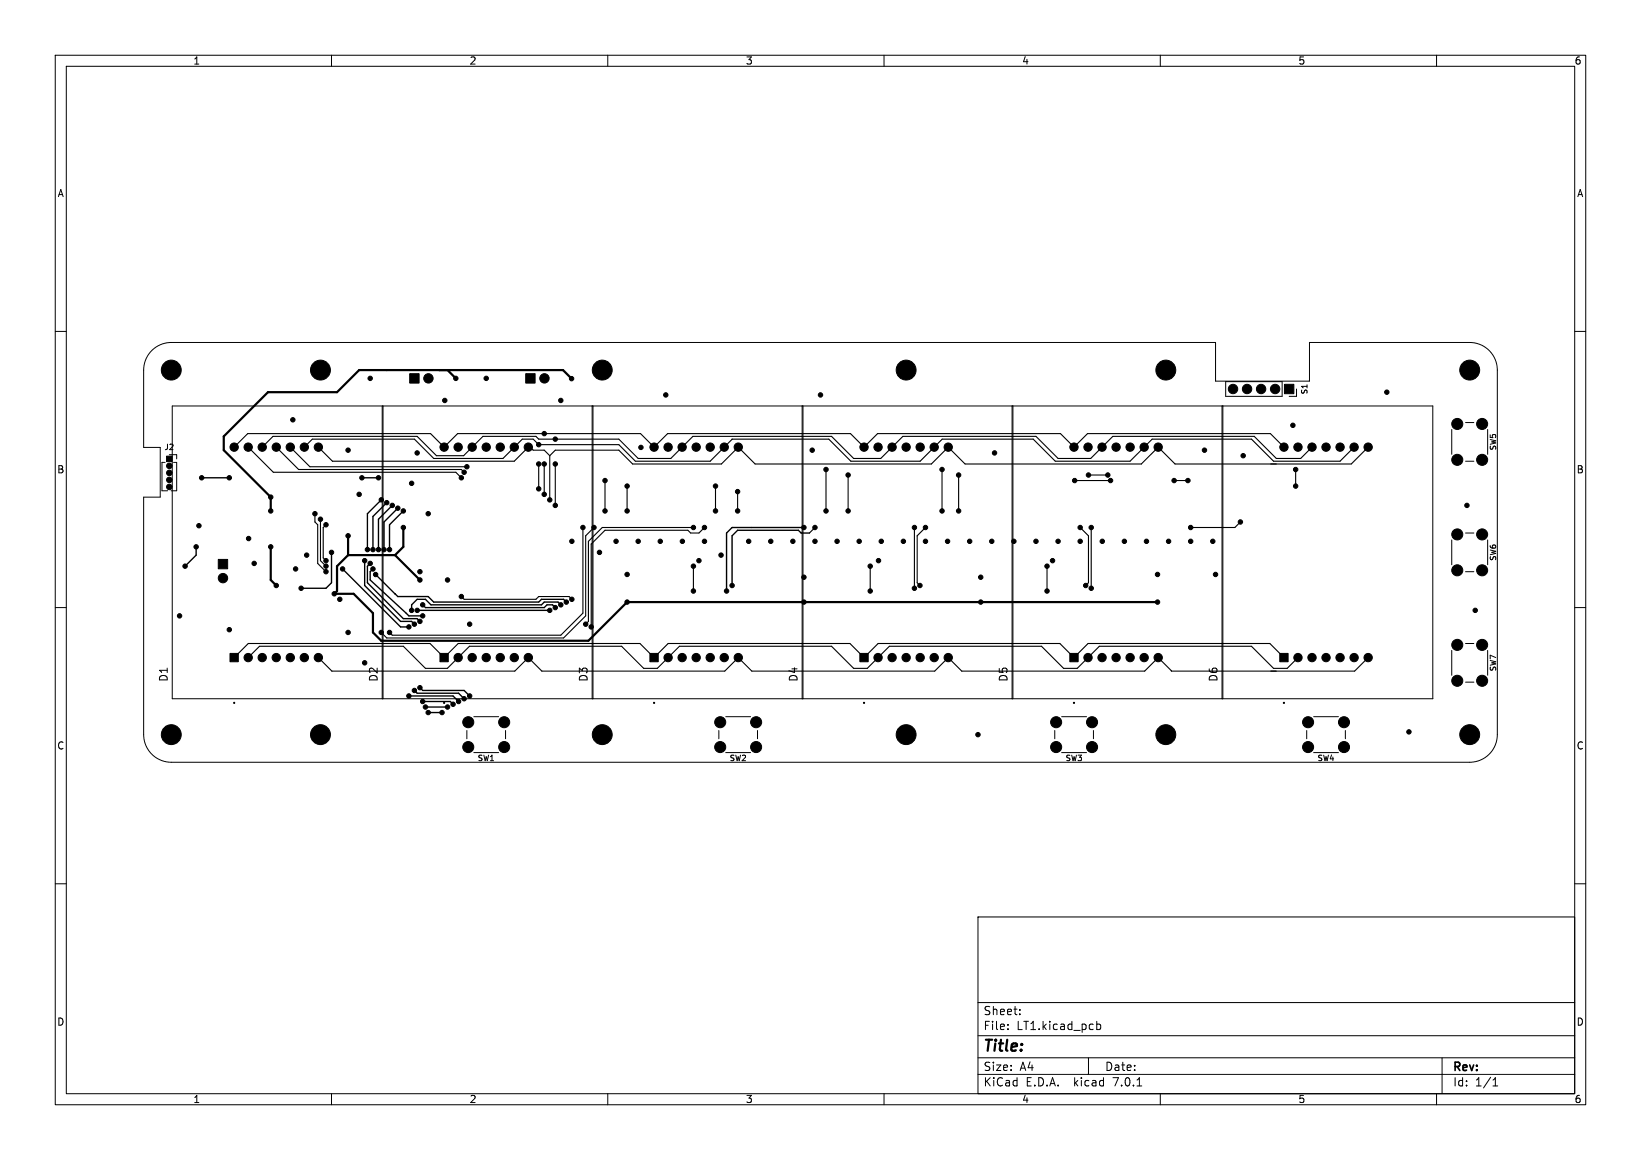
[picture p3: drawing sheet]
<svg xmlns="http://www.w3.org/2000/svg" width="297mm" height="210mm" viewBox="0 0 297 210" stroke-linecap="round" stroke-linejoin="round" font-family="sans-serif">
<defs><g id="words">
<text font-size="2.8" x="178" y="190.8">Title:</text>
<g font-size="2.1">
<text x="178" y="183.9">Sheet:</text>
<text x="178" y="186.6">File:</text>
<text x="184" y="186.6">LT1.kicad_pcb</text>
<text x="178" y="196.8">KiCad</text>
<text x="178" y="194">Size:</text>
<text x="184.6" y="194">A4</text>
<text x="185.6" y="196.8">E.D.A.</text>
<text x="194.4" y="196.8">kicad</text>
<text x="200" y="194">Date:</text>
<text x="201.5" y="196.8">7.0.1</text>
<text x="263" y="194.2">Rev:</text>
<text x="263" y="196.8">Id:</text>
<text x="267" y="196.8">1/1</text>
</g>
<g font-size="1.9">
<text x="30.5" y="123.5" transform="rotate(-90 30.5 123.5)">D1</text>
<text x="68.5" y="123.5" transform="rotate(-90 68.5 123.5)">D2</text>
<text x="106.5" y="123.5" transform="rotate(-90 106.5 123.5)">D3</text>
<text x="144.5" y="123.5" transform="rotate(-90 144.5 123.5)">D4</text>
<text x="182.5" y="123.5" transform="rotate(-90 182.5 123.5)">D5</text>
<text x="220.5" y="123.5" transform="rotate(-90 220.5 123.5)">D6</text>
</g>
<g font-size="1.8">
<text x="35" y="11.8">1</text>
<text x="85" y="11.8">2</text>
<text x="135" y="11.8">3</text>
<text x="185" y="11.8">4</text>
<text x="235" y="11.8">5</text>
<text x="285" y="11.8">6</text>
<text x="10.4" y="35.8">A</text>
<text x="285.4" y="35.8">A</text>
<text x="10.3" y="85.8">B</text>
<text x="285.3" y="85.8">B</text>
<text x="10.3" y="135.8">C</text>
<text x="285.3" y="135.8">C</text>
<text x="10.3" y="185.8">D</text>
<text x="285.3" y="185.8">D</text>
<text x="35" y="199.8">1</text>
<text x="85" y="199.8">2</text>
<text x="135" y="199.8">3</text>
<text x="185" y="199.8">4</text>
<text x="235" y="199.8">5</text>
<text x="285" y="199.8">6</text>
</g>
<g font-size="1.4">
<text x="236.8" y="71.5" transform="rotate(-90 236.8 71.5)">S1</text>
<text x="29.7" y="81.6">J2</text>
<text x="270.9" y="81.6" transform="rotate(-90 270.9 81.6)">SW5</text>
<text x="270.9" y="101.6" transform="rotate(-90 270.9 101.6)">SW6</text>
<text x="270.9" y="121.6" transform="rotate(-90 270.9 121.6)">SW7</text>
<text x="86.4" y="137.9">SW1</text>
<text x="132" y="137.9">SW2</text>
<text x="192.8" y="137.9">SW3</text>
<text x="238.4" y="137.9">SW4</text>
</g>
</g></defs>
<g fill="none" stroke="#000" stroke-width=".18">
<path d="M10 10h277v190h-277zM12 12h273v186h-273zM60 10v2M110 10v2M160 10v2M210 10v2M260 10v2M10 60h2M27.5 63.4a5 5 0 0 1 3.5-1.4h189v7h17v-7h29a5 5 0 0 1 5 5v66a5 5 0 0 1-5 5h-235a5 5 0 0 1-5-5v-43h3v-9h-3v-14a5 5 0 0 1 1.5-3.6zM31.2 73.5h228.1v53h-228.1zM69.2 73.5v53M69.3 73.5v53"/>
<path d="M107.2 73.5v53M107.3 73.5v53M145.2 73.5v53M145.3 73.5v53M183.2 73.5v53M183.3 73.5v53M221.2 73.5v53M221.3 73.5v53M221.8 69.1h10.3v2.7h-10.3zM234.7 70.4v1.4h-1.4M262.8 77.8v4.5M265.2 76.5h1.6"/>
<path d="M269.3 77.8v4.5M285 60h2M29.9 83.7h-.6v5.2h1M30.6 82.3h1.4v.8M31.4 83.7h.6v5.2h-1M262.8 97.8v4.5M265.2 83.5h1.6M265.2 96.5h1.6M269.3 97.8v4.5M10 110h2M262.8 117.8v4.5M265.2 116.5h1.6"/>
<path d="M265.2 103.5h1.6M269.3 117.8v4.5M285 110h2M84.5 132.3v1.5M85.8 129.8h4.5M85.8 136.3h4.5M91.5 132.3v1.5M130.1 132.3v1.5M131.4 129.8h4.5M131.4 136.3h4.5M137.1 132.3v1.5M190.9 132.3v1.5"/>
<path d="M192.1 129.8h4.5M192.1 136.3h4.5M197.9 132.3v1.5M236.5 132.3v1.5M237.8 129.8h4.5M237.8 136.3h4.5M243.5 132.3v1.5M265.2 123.5h1.6M10 160h2M177 166h108v32h-108zM285 160h2M60 198v2"/>
<path d="M110 198v2M160 198v2M177 194.5h108M177 191.5h108M177 187.5h108M177 181.5h108M184.6 183.6v.1M184.6 182.8v.1M197 191.5v3M198.5 184.9v1.5M198.5 185.5l.4-.1 .3 .3v.4l-.1 .2h-.6M205.8 196.6h.8"/>
<path d="M210 198v2M260 198v2M261 191.5v6.5M270.2 196.6h.9M270.2 195.5l.4-.4v1.5"/>
</g>
<g fill="none" stroke="#000" stroke-width=".2">
<path d="M42.4 81l2.4-2.5h33.1l2.5 2.5 2.4-2.5h33.1l2.5 2.5 2.4-2.5h33.1l2.5 2.5 2.4-2.5h33.1l2.5 2.5 2.4-2.5h33.1l2.5 2.5M44.9 81l4.6 4.5h33l1 1M47.5 81l1.9-2h26.1l3.5 3.5h4.9l3.5-3.5h9.6l.5 .5h14.5l3.5 3.5h5.9l4-4h25.1l4 4h4.9l4-4h24.1l4 4h5.9l4-4h25.6l4 4h4.4l2.1-2M50 81l4.1 4h29.4l.5 .5M52.5 81l3.6 3.5h28.4M55.1 81l1.4-1.5h18.5l3.5 3.5h12.5l3.5-3.5h2l1 1h14.5l3 3h13.5l4-4h17.5l4 4h12.5l4-4h16.5l4 4h13.5l4-4h18l4 4h12l2.6-2.5M57 93v1.5l.5 .5v7l1.5 1.5M57.6 81l2.6 2.5h32.9l2.5-2.5h.3l.6 .5h2l1 1M58 94v7.5l1 1M59 95l-.5 .5v5.5l.5 .5M97.5 84v4.5M98.5 84v5.5"/>
<path d="M99.5 82.5v8M100.5 84v7.5M105.5 95.5v15.5l-4 4h-30.5l-.5-.5M107.5 95.5l-1.5 1.5v14.5l-4 4h-32l-1-1M109.5 87v5.5M113.5 88v4.5M125.5 95.5h-16.5l-2.5 2.5v14.5l-.5 .5M127.5 95.5l-1 1h-1.5l-.5-.5h-15l-2.5 2.5v15M129.5 88v4.5M133.5 89v3.5M147.5 95.5l-1 1M149.5 85v7.5"/>
<path d="M153.5 86v6.5M165.5 95.5v11M167.5 95.5l-1.5 1.5v8.5l.5 .5M170.5 85v7.5M173.5 86v6.5M194.5 87h6.5M195.5 95.5l1.5 1.5v8.5l-.5 .5M197 86h3.5M197.5 95.5v11M212.5 87h2.5M224.5 94.5l-1 1h-8M234.5 85v3"/>
<path d="M247.6 81l-3 3h-31.9l-3.1-3-3 3h-31.9l-3.1-3-3 3h-31.9l-3.1-3-3 3h-16.1l-2.5-2.5h-11.5l-1 1M42.4 119.1l2.5-2.6h32.9l2.6 2.6 2.5-2.6h32.9l2.6 2.6 2.5-2.6h32.9l2.6 2.6 2.5-2.6h32.9l2.6 2.6 2.5-2.6h32.9l2.6 2.6M44.9 119.1l2.1-2.1h26l4 4h4l4-4h27.5l4 4h2.5l4-4h27.5l4 4h2.5l4-4h27.5l4 4h2.5l4-4h27.5l4 4h2.5l1.9-1.9M57.6 119.1l2.5 2.4h33.1l2.4-2.4 2.5 2.4h33.1l2.4-2.4 2.5 2.4h33.1l2.4-2.4 2.5 2.4h33.1l2.4-2.4 2.4 2.4h33.2l2.4-2.4M83.5 108l.5 .5h13l.5-.5h5.5l.5 .5M125.5 102.5v4.5M157.5 102.5v4.5M189.5 102.5v4.5"/>
<circle cx="42.4" cy="127.3" r=".1"/>
<circle cx="80.4" cy="127.3" r=".1"/>
<circle cx="118.4" cy="127.3" r=".1"/>
<circle cx="156.4" cy="127.3" r=".1"/>
<circle cx="194.4" cy="127.3" r=".1"/>
<circle cx="232.4" cy="127.3" r=".1"/>
</g>
<g fill="#000" stroke="#000" stroke-width=".18">
<path d="M74.2 67.7h1.7v1.7h-1.7zM95.1 67.7h1.7v1.7h-1.7zM232.5 69.6h1.7v1.7h-1.7zM30.1 82.6h1v1h-1zM39.5 101.3h1.7v1.7h-1.7zM41.6 118.3h1.5v1.5h-1.5zM79.6 118.3h1.5v1.5h-1.5zM117.6 118.3h1.5v1.5h-1.5zM155.6 118.3h1.5v1.5h-1.5zM193.6 118.3h1.5v1.5h-1.5zM231.6 118.3h1.5v1.5h-1.5z"/>
<circle cx="31" cy="67" r="1.8"/>
<circle cx="53" cy="76" r=".4"/>
<circle cx="58" cy="67" r="1.8"/>
<circle cx="67" cy="68.5" r=".4"/>
<circle cx="77.5" cy="68.5" r=".85"/>
<circle cx="80.5" cy="72.5" r=".4"/>
<circle cx="82.5" cy="68.5" r=".4"/>
<circle cx="88" cy="68.5" r=".4"/>
<circle cx="98.5" cy="78.5" r=".4"/>
<circle cx="98.5" cy="68.5" r=".85"/>
<circle cx="100.5" cy="79.5" r=".4"/>
<circle cx="101.5" cy="72.5" r=".4"/>
<circle cx="103.5" cy="68.6" r=".4"/>
<circle cx="109" cy="67" r="1.8"/>
<circle cx="120.5" cy="71.5" r=".4"/>
<circle cx="148.5" cy="71.5" r=".4"/>
<circle cx="164" cy="67" r="1.8"/>
<circle cx="211" cy="67" r="1.8"/>
<circle cx="223.2" cy="70.4" r=".85"/>
<circle cx="225.7" cy="70.4" r=".85"/>
<circle cx="228.2" cy="70.4" r=".85"/>
<circle cx="230.8" cy="70.4" r=".85"/>
<circle cx="234" cy="77" r=".4"/>
<circle cx="251" cy="71" r=".4"/>
<circle cx="263.8" cy="76.8" r="1"/>
<circle cx="266" cy="67" r="1.8"/>
<circle cx="268.3" cy="76.8" r="1"/>
<circle cx="30.6" cy="84.3" r=".5"/>
<circle cx="30.6" cy="85.6" r=".5"/>
<circle cx="30.6" cy="88.2" r=".5"/>
<circle cx="30.6" cy="86.9" r=".5"/>
<circle cx="35.5" cy="99" r=".4"/>
<circle cx="36" cy="95.2" r=".4"/>
<circle cx="36.5" cy="86.5" r=".4"/>
<circle cx="41.5" cy="86.5" r=".4"/>
<circle cx="42.4" cy="81" r=".75"/>
<circle cx="44.9" cy="81" r=".75"/>
<circle cx="45" cy="97.5" r=".4"/>
<circle cx="47.5" cy="81" r=".75"/>
<circle cx="49" cy="92.5" r=".4"/>
<circle cx="49" cy="99" r=".4"/>
<circle cx="49" cy="90" r=".4"/>
<circle cx="50" cy="81" r=".75"/>
<circle cx="52.5" cy="81" r=".75"/>
<circle cx="55.1" cy="81" r=".75"/>
<circle cx="57" cy="93" r=".4"/>
<circle cx="57.6" cy="81" r=".75"/>
<circle cx="58" cy="94" r=".4"/>
<circle cx="59" cy="95" r=".4"/>
<circle cx="63" cy="97" r=".4"/>
<circle cx="63" cy="81.5" r=".4"/>
<circle cx="65" cy="89.5" r=".4"/>
<circle cx="65.5" cy="86.5" r=".4"/>
<circle cx="66.5" cy="99.5" r=".4"/>
<circle cx="67.5" cy="99.5" r=".4"/>
<circle cx="68.5" cy="86.5" r=".4"/>
<circle cx="68.5" cy="99.5" r=".4"/>
<circle cx="69" cy="90.5" r=".4"/>
<circle cx="69.5" cy="99.5" r=".4"/>
<circle cx="70" cy="91" r=".4"/>
<circle cx="70.5" cy="99.5" r=".4"/>
<circle cx="71" cy="91.5" r=".4"/>
<circle cx="72" cy="92" r=".4"/>
<circle cx="73" cy="95.5" r=".4"/>
<circle cx="73" cy="92.5" r=".4"/>
<circle cx="74.5" cy="87.5" r=".4"/>
<circle cx="75.5" cy="82" r=".4"/>
<circle cx="77.5" cy="93" r=".4"/>
<circle cx="80.4" cy="81" r=".75"/>
<circle cx="82.9" cy="81" r=".75"/>
<circle cx="83.5" cy="86.5" r=".4"/>
<circle cx="84" cy="85.5" r=".4"/>
<circle cx="84.5" cy="84.5" r=".4"/>
<circle cx="85.5" cy="81" r=".75"/>
<circle cx="88" cy="81" r=".75"/>
<circle cx="90.5" cy="81" r=".75"/>
<circle cx="93.1" cy="81" r=".75"/>
<circle cx="95.6" cy="81" r=".75"/>
<circle cx="97.5" cy="84" r=".4"/>
<circle cx="97.5" cy="80.5" r=".4"/>
<circle cx="97.5" cy="88.5" r=".4"/>
<circle cx="98.5" cy="89.5" r=".4"/>
<circle cx="98.5" cy="84" r=".4"/>
<circle cx="99.5" cy="90.5" r=".4"/>
<circle cx="100.5" cy="84" r=".4"/>
<circle cx="100.5" cy="91.5" r=".4"/>
<circle cx="103.5" cy="98" r=".4"/>
<circle cx="105.5" cy="95.5" r=".4"/>
<circle cx="107.5" cy="95.5" r=".4"/>
<circle cx="109.5" cy="92.5" r=".4"/>
<circle cx="109.5" cy="87" r=".4"/>
<circle cx="111.5" cy="98" r=".4"/>
<circle cx="113.5" cy="88" r=".4"/>
<circle cx="113.5" cy="92.5" r=".4"/>
<circle cx="115.5" cy="98" r=".4"/>
<circle cx="116" cy="81" r=".4"/>
<circle cx="118.4" cy="81" r=".75"/>
<circle cx="119.5" cy="98" r=".4"/>
<circle cx="120.9" cy="81" r=".75"/>
<circle cx="123.5" cy="81" r=".75"/>
<circle cx="123.5" cy="98" r=".4"/>
<circle cx="125.5" cy="95.5" r=".4"/>
<circle cx="126" cy="81" r=".75"/>
<circle cx="127.5" cy="95.5" r=".4"/>
<circle cx="127.5" cy="98" r=".4"/>
<circle cx="128.5" cy="81" r=".75"/>
<circle cx="129.5" cy="88" r=".4"/>
<circle cx="129.5" cy="92.5" r=".4"/>
<circle cx="131.1" cy="81" r=".75"/>
<circle cx="133.5" cy="89" r=".4"/>
<circle cx="133.5" cy="92.5" r=".4"/>
<circle cx="133.6" cy="81" r=".75"/>
<circle cx="135.5" cy="98" r=".4"/>
<circle cx="139.5" cy="98" r=".4"/>
<circle cx="143.5" cy="98" r=".4"/>
<circle cx="145.5" cy="95.5" r=".4"/>
<circle cx="147" cy="81.5" r=".4"/>
<circle cx="147.5" cy="95.5" r=".4"/>
<circle cx="147.5" cy="98" r=".4"/>
<circle cx="149.5" cy="85" r=".4"/>
<circle cx="149.5" cy="92.5" r=".4"/>
<circle cx="151.5" cy="98" r=".4"/>
<circle cx="153.5" cy="86" r=".4"/>
<circle cx="153.5" cy="92.5" r=".4"/>
<circle cx="155.5" cy="98" r=".4"/>
<circle cx="156.4" cy="81" r=".75"/>
<circle cx="158.9" cy="81" r=".75"/>
<circle cx="159.5" cy="98" r=".4"/>
<circle cx="161.5" cy="81" r=".75"/>
<circle cx="163.5" cy="98" r=".4"/>
<circle cx="164" cy="81" r=".75"/>
<circle cx="165.5" cy="95.5" r=".4"/>
<circle cx="166.5" cy="81" r=".75"/>
<circle cx="167.5" cy="95.5" r=".4"/>
<circle cx="167.5" cy="98" r=".4"/>
<circle cx="169.1" cy="81" r=".75"/>
<circle cx="170.5" cy="85" r=".4"/>
<circle cx="170.5" cy="92.5" r=".4"/>
<circle cx="171.5" cy="98" r=".4"/>
<circle cx="171.6" cy="81" r=".75"/>
<circle cx="173.5" cy="86" r=".4"/>
<circle cx="173.5" cy="92.5" r=".4"/>
<circle cx="175.5" cy="98" r=".4"/>
<circle cx="179.5" cy="98" r=".4"/>
<circle cx="180" cy="82" r=".4"/>
<circle cx="183.5" cy="98" r=".4"/>
<circle cx="187.5" cy="98" r=".4"/>
<circle cx="191.5" cy="98" r=".4"/>
<circle cx="194.4" cy="81" r=".75"/>
<circle cx="194.5" cy="87" r=".4"/>
<circle cx="195.5" cy="95.5" r=".4"/>
<circle cx="195.5" cy="98" r=".4"/>
<circle cx="196.9" cy="81" r=".75"/>
<circle cx="197" cy="86" r=".4"/>
<circle cx="197.5" cy="95.5" r=".4"/>
<circle cx="199.5" cy="81" r=".75"/>
<circle cx="199.5" cy="98" r=".4"/>
<circle cx="200.5" cy="86" r=".4"/>
<circle cx="201" cy="87" r=".4"/>
<circle cx="202" cy="81" r=".75"/>
<circle cx="203.5" cy="98" r=".4"/>
<circle cx="204.5" cy="81" r=".75"/>
<circle cx="207.1" cy="81" r=".75"/>
<circle cx="207.5" cy="98" r=".4"/>
<circle cx="209.6" cy="81" r=".75"/>
<circle cx="211.5" cy="98" r=".4"/>
<circle cx="212.5" cy="87" r=".4"/>
<circle cx="215" cy="87" r=".4"/>
<circle cx="215.5" cy="95.5" r=".4"/>
<circle cx="215.5" cy="98" r=".4"/>
<circle cx="218" cy="81.5" r=".4"/>
<circle cx="219.5" cy="98" r=".4"/>
<circle cx="224.5" cy="94.5" r=".4"/>
<circle cx="225" cy="82.5" r=".4"/>
<circle cx="232.4" cy="81" r=".75"/>
<circle cx="234.5" cy="88" r=".4"/>
<circle cx="234.5" cy="85" r=".4"/>
<circle cx="234.9" cy="81" r=".75"/>
<circle cx="237.5" cy="81" r=".75"/>
<circle cx="240" cy="81" r=".75"/>
<circle cx="242.5" cy="81" r=".75"/>
<circle cx="245.1" cy="81" r=".75"/>
<circle cx="247.6" cy="81" r=".75"/>
<circle cx="263.8" cy="83.3" r="1"/>
<circle cx="263.8" cy="96.8" r="1"/>
<circle cx="265.5" cy="91.5" r=".4"/>
<circle cx="268.3" cy="83.3" r="1"/>
<circle cx="268.3" cy="96.8" r="1"/>
<circle cx="32.5" cy="111.5" r=".4"/>
<circle cx="33.5" cy="102.5" r=".4"/>
<circle cx="40.4" cy="104.7" r=".85"/>
<circle cx="41.5" cy="114" r=".4"/>
<circle cx="44.9" cy="119.1" r=".75"/>
<circle cx="46" cy="102" r=".4"/>
<circle cx="47.5" cy="119.1" r=".75"/>
<circle cx="50" cy="119.1" r=".75"/>
<circle cx="50" cy="106" r=".4"/>
<circle cx="52.5" cy="119.1" r=".75"/>
<circle cx="53.5" cy="103" r=".4"/>
<circle cx="54.5" cy="106.5" r=".4"/>
<circle cx="55.1" cy="119.1" r=".75"/>
<circle cx="55.5" cy="100.5" r=".4"/>
<circle cx="57.6" cy="119.1" r=".75"/>
<circle cx="59" cy="103.5" r=".4"/>
<circle cx="59" cy="102.5" r=".4"/>
<circle cx="59" cy="101.5" r=".4"/>
<circle cx="60" cy="100" r=".4"/>
<circle cx="60.5" cy="107.5" r=".4"/>
<circle cx="61.5" cy="108.5" r=".4"/>
<circle cx="62" cy="103" r=".4"/>
<circle cx="63" cy="114.5" r=".4"/>
<circle cx="66" cy="101.5" r=".4"/>
<circle cx="67" cy="102" r=".4"/>
<circle cx="67.5" cy="103" r=".4"/>
<circle cx="68" cy="104" r=".4"/>
<circle cx="69" cy="114.5" r=".4"/>
<circle cx="70.5" cy="114.5" r=".4"/>
<circle cx="74" cy="113.5" r=".4"/>
<circle cx="74.5" cy="110.5" r=".4"/>
<circle cx="75" cy="113" r=".4"/>
<circle cx="75.5" cy="110.5" r=".4"/>
<circle cx="76" cy="103.5" r=".4"/>
<circle cx="76" cy="112.5" r=".4"/>
<circle cx="76" cy="105" r=".4"/>
<circle cx="76.5" cy="109.5" r=".4"/>
<circle cx="76.5" cy="111.5" r=".4"/>
<circle cx="81" cy="105" r=".4"/>
<circle cx="82.9" cy="119.1" r=".75"/>
<circle cx="83.5" cy="108" r=".4"/>
<circle cx="85" cy="113" r=".4"/>
<circle cx="85.5" cy="119.1" r=".75"/>
<circle cx="88" cy="119.1" r=".75"/>
<circle cx="90.5" cy="119.1" r=".75"/>
<circle cx="93.1" cy="119.1" r=".75"/>
<circle cx="95.6" cy="119.1" r=".75"/>
<circle cx="99.5" cy="110.5" r=".4"/>
<circle cx="100.5" cy="110" r=".4"/>
<circle cx="101.5" cy="109.5" r=".4"/>
<circle cx="102.5" cy="109" r=".4"/>
<circle cx="103.5" cy="108.5" r=".4"/>
<circle cx="106" cy="113" r=".4"/>
<circle cx="107" cy="113.5" r=".4"/>
<circle cx="108.5" cy="100" r=".4"/>
<circle cx="113.5" cy="104" r=".4"/>
<circle cx="113.5" cy="109" r=".4"/>
<circle cx="120.9" cy="119.1" r=".75"/>
<circle cx="123.5" cy="119.1" r=".75"/>
<circle cx="125.5" cy="102.5" r=".4"/>
<circle cx="125.5" cy="107" r=".4"/>
<circle cx="126" cy="119.1" r=".75"/>
<circle cx="126.5" cy="101.5" r=".4"/>
<circle cx="128.5" cy="119.1" r=".75"/>
<circle cx="130.5" cy="100.5" r=".4"/>
<circle cx="131.1" cy="119.1" r=".75"/>
<circle cx="131.5" cy="107" r=".4"/>
<circle cx="132.5" cy="106" r=".4"/>
<circle cx="133.6" cy="119.1" r=".75"/>
<circle cx="145.5" cy="104.5" r=".4"/>
<circle cx="145.5" cy="109" r=".4"/>
<circle cx="157.5" cy="102.5" r=".4"/>
<circle cx="157.5" cy="107" r=".4"/>
<circle cx="158.9" cy="119.1" r=".75"/>
<circle cx="159" cy="101.5" r=".4"/>
<circle cx="161.5" cy="119.1" r=".75"/>
<circle cx="164" cy="119.1" r=".75"/>
<circle cx="165.5" cy="106.5" r=".4"/>
<circle cx="166.5" cy="106" r=".4"/>
<circle cx="166.5" cy="119.1" r=".75"/>
<circle cx="169.1" cy="119.1" r=".75"/>
<circle cx="171.6" cy="119.1" r=".75"/>
<circle cx="177.5" cy="104.5" r=".4"/>
<circle cx="177.5" cy="109" r=".4"/>
<circle cx="189.5" cy="102.5" r=".4"/>
<circle cx="189.5" cy="107" r=".4"/>
<circle cx="190.5" cy="101.5" r=".4"/>
<circle cx="196.5" cy="106" r=".4"/>
<circle cx="196.9" cy="119.1" r=".75"/>
<circle cx="197.5" cy="106.5" r=".4"/>
<circle cx="199.5" cy="119.1" r=".75"/>
<circle cx="202" cy="119.1" r=".75"/>
<circle cx="204.5" cy="119.1" r=".75"/>
<circle cx="207.1" cy="119.1" r=".75"/>
<circle cx="209.5" cy="104" r=".4"/>
<circle cx="209.5" cy="109" r=".4"/>
<circle cx="209.6" cy="119.1" r=".75"/>
<circle cx="220" cy="104" r=".4"/>
<circle cx="234.9" cy="119.1" r=".75"/>
<circle cx="237.5" cy="119.1" r=".75"/>
<circle cx="240" cy="119.1" r=".75"/>
<circle cx="242.5" cy="119.1" r=".75"/>
<circle cx="245.1" cy="119.1" r=".75"/>
<circle cx="247.6" cy="119.1" r=".75"/>
<circle cx="263.8" cy="103.3" r="1"/>
<circle cx="263.8" cy="116.8" r="1"/>
<circle cx="267" cy="110.5" r=".4"/>
<circle cx="268.3" cy="103.3" r="1"/>
<circle cx="268.3" cy="116.8" r="1"/>
<circle cx="31" cy="133" r="1.8"/>
<circle cx="58" cy="133" r="1.8"/>
<circle cx="66" cy="120" r=".4"/>
<circle cx="74" cy="126" r=".4"/>
<circle cx="75" cy="125" r=".4"/>
<circle cx="76" cy="124.5" r=".4"/>
<circle cx="76.5" cy="127" r=".4"/>
<circle cx="77" cy="128" r=".4"/>
<circle cx="77.5" cy="129" r=".4"/>
<circle cx="80" cy="129" r=".4"/>
<circle cx="81" cy="128" r=".4"/>
<circle cx="82" cy="127.5" r=".4"/>
<circle cx="83" cy="127" r=".4"/>
<circle cx="84" cy="126.5" r=".4"/>
<circle cx="84.7" cy="130.8" r="1"/>
<circle cx="84.7" cy="135.3" r="1"/>
<circle cx="85" cy="126" r=".4"/>
<circle cx="91.2" cy="130.8" r="1"/>
<circle cx="91.2" cy="135.3" r="1"/>
<circle cx="109" cy="133" r="1.8"/>
<circle cx="130.3" cy="130.8" r="1"/>
<circle cx="130.3" cy="135.3" r="1"/>
<circle cx="136.9" cy="130.8" r="1"/>
<circle cx="136.9" cy="135.3" r="1"/>
<circle cx="164" cy="133" r="1.8"/>
<circle cx="177" cy="133" r=".4"/>
<circle cx="191.1" cy="130.8" r="1"/>
<circle cx="191.1" cy="135.3" r="1"/>
<circle cx="197.6" cy="130.8" r="1"/>
<circle cx="197.6" cy="135.3" r="1"/>
<circle cx="211" cy="133" r="1.8"/>
<circle cx="236.7" cy="130.8" r="1"/>
<circle cx="236.7" cy="135.3" r="1"/>
<circle cx="243.2" cy="130.8" r="1"/>
<circle cx="243.2" cy="135.3" r="1"/>
<circle cx="255" cy="132.5" r=".4"/>
<circle cx="263.8" cy="123.3" r="1"/>
<circle cx="266" cy="133" r="1.8"/>
<circle cx="268.3" cy="123.3" r="1"/>
</g>
<path d="M81 67l1.5 1.5M103.4 68.6l-1.5-1.6h-36.9l-4 4h-12.5l-8 8v2.5l8.5 8.5v2.5M49 99v6l1 1M63 97v3.5M73 95.5v3.5l-1.5 1.5M63 100.5l-2 2v4.5l-.5 .5h3.5l3.5 3.5v3.5l1.5 1.5h37.5l7-7h96M63 100.5h8.5M71.5 100.5l4.5 4.5" fill="none" stroke="#000" stroke-width=".4"/>
<g fill="none" stroke="#000" stroke-width=".25">
<path d="M35.5 99v1.5l-2 2M36.5 86.5h5M65.5 86.5h3M69 90.5l-2.5 2.5v6.5M70 91l-2.5 2.5v6M71 91.5l-2.5 2.5v5.5M72 92l-2.5 2.5v5M73 92.5l-2.5 2.5v4.5M145.5 95.5h-13l-1 1v10.5M146.5 96.5h-1.5l-.5-.5h-11l-1 1v9M60 100v5.5l-1 1h-4.5M62 103l10.5 10.5h1.5"/>
<path d="M66 101.5v4.5l6.5 6.5h2l.5 .5M67 102l-.5 .5v3l6.5 6.5h2.5l.5 .5M67.5 103l-.5 .5v1.5l7 6.5h2.5M68 104l4 4h5.5l1 1h19l.5-.5h4l.5 .5M71.5 107.5h.1M75.5 110.5h24M76.5 109.5l.5 .5h21.5l.5-.5h1l.5 .5M101.5 109.5l-.5-.5h-2.5l-.5 .5h-20l-1-1h-1.5l-1 1v1M74 126h8l1 1M75 125l.5 .5h7.5l1 1M76 124.5l.5 .5h7.5l1 1M76.5 127h5l.5 .5"/>
<path d="M77 128h4M77.5 129h2.5"/>
</g>
<use href="#words"/>
</svg>
